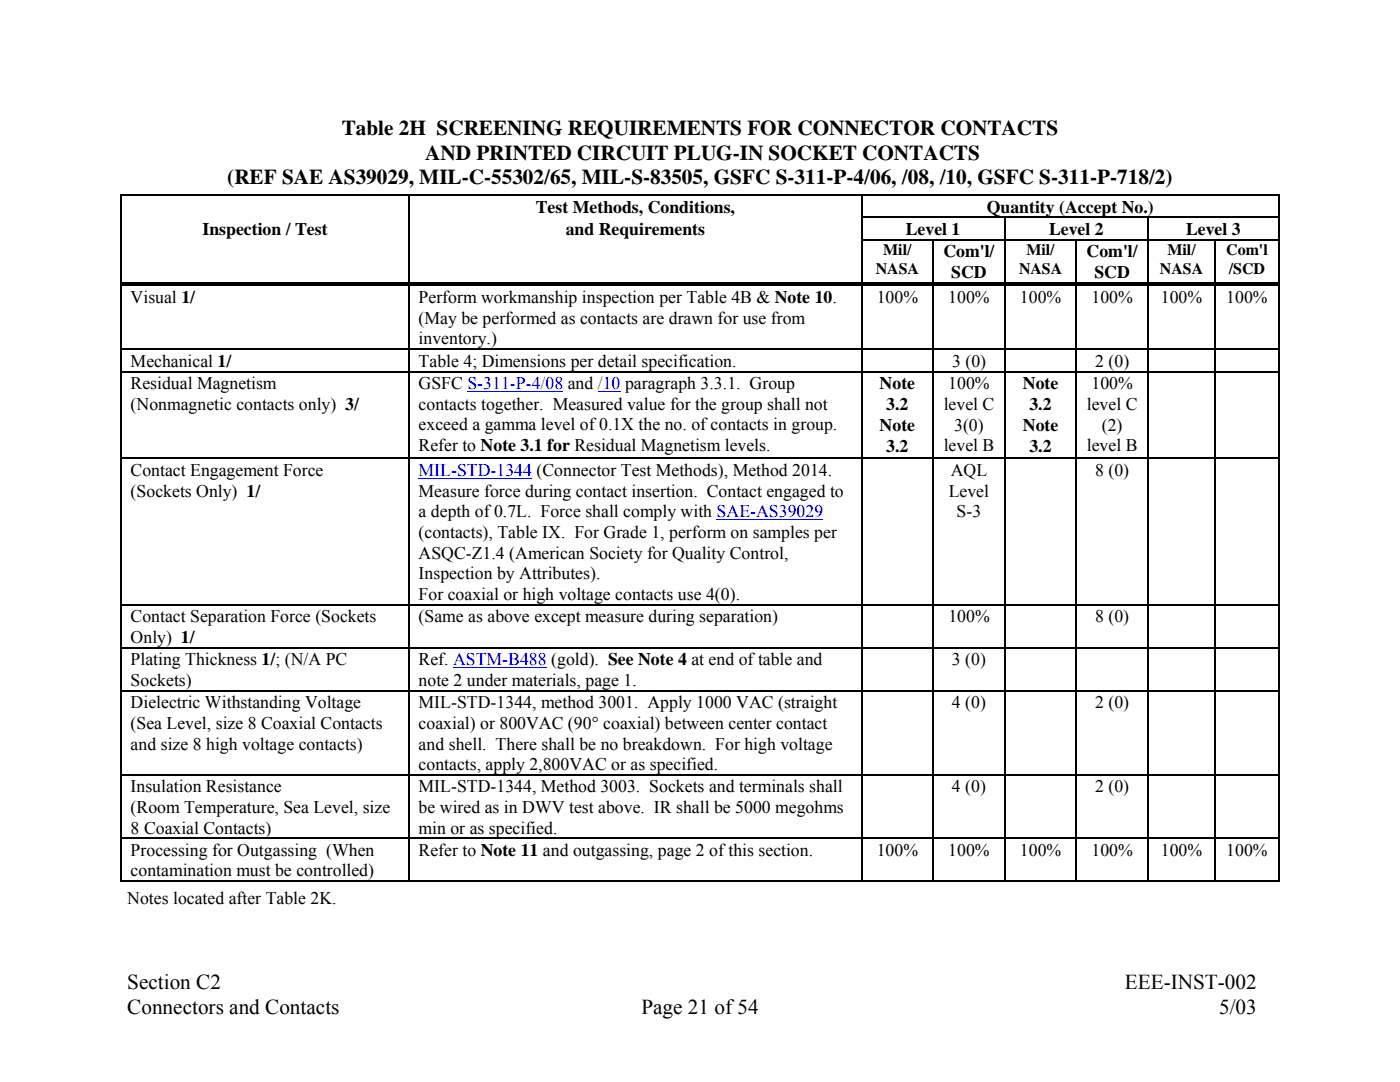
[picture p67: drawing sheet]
<svg xmlns="http://www.w3.org/2000/svg" width="279mm" height="216mm" viewBox="0 0 279 216" stroke-linecap="round" stroke-linejoin="round" font-family="sans-serif">
<defs><g id="words">
<g font-size="4.2">
<text x="68.2" y="26.9">Table 2H SCREENING REQUIREMENTS FOR CONNECTOR CONTACTS</text>
<text x="84.9" y="31.9">AND PRINTED CIRCUIT PLUG-IN SOCKET CONTACTS</text>
<text x="45.4" y="36.8">(REF SAE AS39029, MIL-C-55302/65, MIL-S-83505, GSFC S-311-P-4/06, /08, /10, GSFC S-311-P-718/2)</text>
<text x="25.4" y="197.3">Section C2</text>
<text x="224.5" y="197.3">EEE-INST-002</text>
<text x="25.4" y="202.2">Connectors and Contacts</text>
<text x="128" y="202.2">Page 21 of 54</text>
<text x="243.3" y="202.2">5/03</text>
</g>
<g font-size="3.5">
<text x="40.4" y="46.9">Inspection / Test</text>
<text x="106.9" y="42.4">Test Methods, Conditions,</text>
<text x="112.9" y="46.9">and Requirements</text>
<text x="180.8" y="46.9">Level 1</text>
<text x="196.9" y="42.4">Quantity (Accept No.)</text>
<text x="209.4" y="46.9">Level 2</text>
<text x="236.7" y="46.9">Level 3</text>
<text x="188.3" y="51.3">Com'l/</text>
<text x="216.9" y="51.3">Com'l/</text>
<text x="189.8" y="55.5">SCD</text>
<text x="218.4" y="55.5">SCD</text>
<text x="26.1" y="60.5">Visual 1/</text>
<text x="83.5" y="60.5">Perform workmanship inspection per Table 4B &amp; Note 10.</text>
<text x="83.5" y="64.6">(May be performed as contacts are drawn for use from</text>
<text x="175" y="60.4">100%</text>
<text x="189.3" y="60.4">100%</text>
<text x="203.5" y="60.4">100%</text>
<text x="217.8" y="60.4">100%</text>
<text x="231.7" y="60.4">100%</text>
<text x="244.7" y="60.4">100%</text>
<text x="83.5" y="68.7">inventory.)</text>
<text x="26.1" y="73.2">Mechanical 1/</text>
<text x="26.1" y="77.6">Residual Magnetism</text>
<text x="83.5" y="73.2">Table 4; Dimensions per detail specification.</text>
<text x="83.5" y="77.6">GSFC S-311-P-4/08 and /10 paragraph 3.3.1. Group</text>
<text x="175.6" y="77.7">Note</text>
<text x="189.3" y="77.6">100%</text>
<text x="190" y="73.2">3 (0)</text>
<text x="204.1" y="77.7">Note</text>
<text x="217.8" y="77.6">100%</text>
<text x="218.6" y="73.2">2 (0)</text>
<text x="26.1" y="81.8">(Nonmagnetic contacts only) 3/</text>
<text x="83.5" y="81.7">contacts together. Measured value for the group shall not</text>
<text x="176.9" y="81.8">3.2</text>
<text x="188.3" y="81.7">level C</text>
<text x="205.4" y="81.8">3.2</text>
<text x="216.9" y="81.7">level C</text>
<text x="83.5" y="85.9">exceed a gamma level of 0.1X the no. of contacts in group.</text>
<text x="175.6" y="86">Note</text>
<text x="190.4" y="85.9">3(0)</text>
<text x="204.1" y="86">Note</text>
<text x="219.9" y="85.9">(2)</text>
<text x="26.1" y="95">Contact Engagement Force</text>
<text x="83.5" y="90.1">Refer to Note 3.1 for Residual Magnetism levels.</text>
<text x="176.9" y="90.1">3.2</text>
<text x="188.3" y="90">level B</text>
<text x="189.7" y="95">AQL</text>
<text x="205.4" y="90.1">3.2</text>
<text x="216.9" y="90">level B</text>
<text x="218.5" y="95">8 (0)</text>
<text x="26.1" y="99.1">(Sockets Only) 1/</text>
<text x="83.5" y="99.1">Measure force during contact insertion. Contact engaged to</text>
<text x="189.4" y="99.1">Level</text>
<text x="83.5" y="103.2">a depth of 0.7L. Force shall comply with SAE-AS39029</text>
<text x="83.5" y="107.3">(contacts), Table IX. For Grade 1, perform on samples per</text>
<text x="190.9" y="103.2">S-3</text>
<text x="83.5" y="111.5">ASQC-Z1.4 (American Society for Quality Control,</text>
<text x="83.5" y="115.6">Inspection by Attributes).</text>
<text x="83.5" y="119.7">For coaxial or high voltage contacts use 4(0).</text>
<text x="26.1" y="124.1">Contact Separation Force (Sockets</text>
<text x="83.5" y="124.1">(Same as above except measure during separation)</text>
<text x="189.3" y="124.1">100%</text>
<text x="218.6" y="124.1">8 (0)</text>
<text x="26.1" y="128.3">Only) 1/</text>
<text x="26.1" y="136.9">Sockets)</text>
<text x="26.1" y="132.8">Plating Thickness 1/; (N/A PC</text>
<text x="83.5" y="132.8">Ref. ASTM-B488 (gold). See Note 4 at end of table and</text>
<text x="83.5" y="136.9">note 2 under materials, page 1.</text>
<text x="190" y="132.7">3 (0)</text>
<text x="26.1" y="141.3">Dielectric Withstanding Voltage</text>
<text x="83.5" y="141.3">MIL-STD-1344, method 3001. Apply 1000 VAC (straight</text>
<text x="190" y="141.3">4 (0)</text>
<text x="218.5" y="141.3">2 (0)</text>
<text x="26.1" y="145.4">(Sea Level, size 8 Coaxial Contacts</text>
<text x="26.1" y="149.6">and size 8 high voltage contacts)</text>
<text x="83.5" y="149.6">and shell. There shall be no breakdown. For high voltage</text>
<text x="83.5" y="145.4">coaxial) or 800VAC (90° coaxial) between center contact</text>
<text x="83.5" y="153.7">contacts, apply 2,800VAC or as specified.</text>
<text x="26.1" y="158.1">Insulation Resistance</text>
<text x="83.5" y="158.1">MIL-STD-1344, Method 3003. Sockets and terminals shall</text>
<text x="190" y="158.1">4 (0)</text>
<text x="218.5" y="158.1">2 (0)</text>
<text x="26.1" y="162.2">(Room Temperature, Sea Level, size</text>
<text x="26.1" y="166.3">8 Coaxial Contacts)</text>
<text x="83.5" y="162.2">be wired as in DWV test above. IR shall be 5000 megohms</text>
<text x="83.5" y="166.3">min or as specified.</text>
<text x="26.1" y="170.8">Processing for Outgassing (When</text>
<text x="83.5" y="170.8">Refer to Note 11 and outgassing, page 2 of this section.</text>
<text x="175" y="170.8">100%</text>
<text x="189.3" y="170.8">100%</text>
<text x="203.5" y="170.8">100%</text>
<text x="217.8" y="170.8">100%</text>
<text x="231.7" y="170.8">100%</text>
<text x="244.7" y="170.8">100%</text>
<text x="26.1" y="174.9">contamination must be controlled)</text>
<text x="25.4" y="180.3">Notes located after Table 2K.</text>
</g>
<text font-size="3.5" fill="#00f" x="83.5" y="95">MIL-STD-1344 (Connector Test Methods), Method 2014.</text>
<g font-size="3.2">
<text x="176.3" y="51">Mil/</text>
<text x="204.8" y="51">Mil/</text>
<text x="233" y="51">Mil/</text>
<text x="244.7" y="51">Com'l</text>
<text x="174.8" y="54.7">NASA</text>
<text x="203.4" y="54.7">NASA</text>
<text x="231.5" y="54.7">NASA</text>
<text x="245.3" y="54.7">/SCD</text>
</g>
</g></defs>
<g fill="#000">
<path d="M24 38.8h.3v.3h-.3zM81.5 38.8h.3v.3h-.3zM171.8 38.8h.3v.3h-.3zM255.1 38.8h.3v.3h-.3zM255.1 38.8h.3v.2h-.3zM24 43.2h.3v.3h-.3zM24 47.7h.3v.2h-.3zM24 56.3h.3v.8h-.3zM81.5 43.2h.3v.3h-.3zM81.5 47.7h.3v.2h-.3zM81.5 57l.3 .1zM81.5 56.3h.8v.2h-.8z"/>
<path d="M81.5 56.8h.8v.2h-.8zM171.8 43.2h.3v.3h-.3zM171.8 47.7h.3v.2h-.3zM171.8 57l.3 .1zM171.8 56.3h.8v.2h-.8zM171.8 56.8h.8v.2h-.8zM186.1 47.7h.3v.2h-.3zM186.1 57l.3 .1zM186.1 56.3h.8v.2h-.8zM186.1 56.8h.8v.2h-.8zM200.4 43.2h.3v.3h-.3zM200.4 47.7h.3v.2h-.3z"/>
<path d="M200.4 57l.3 .1zM200.4 56.3h.8v.2h-.8zM200.4 56.8h.8v.2h-.8zM214.7 47.7h.2v.2h-.2zM214.7 57l.2 .1zM214.7 56.3h.8v.2h-.8zM214.7 56.8h.8v.2h-.8zM229 43.2h.2v.3h-.2zM229 47.7h.2v.2h-.2zM229 57l.2 .1zM229 56.3h.7v.2h-.7zM229 56.8h.7v.2h-.7z"/>
<path d="M242.4 47.7h.3v.2h-.3zM242.4 57l.3 .1zM242.4 56.3h.8v.2h-.8zM242.4 56.8h.8v.2h-.8zM255.1 43.2h.3v.3h-.3zM255.1 47.7h.3v.2h-.3zM255.1 56.3h.3v.8h-.3zM24 69.6h.3v.2h-.3zM24 74h.3v.3h-.3zM81.5 69.6h.3v.2h-.3zM81.5 74h.3v.3h-.3zM171.8 69.6h.3v.2h-.3z"/>
<path d="M171.8 74h.3v.3h-.3zM186.1 69.6h.3v.2h-.3zM186.1 74h.3v.3h-.3zM200.4 69.6h.3v.2h-.3zM200.4 74h.3v.3h-.3zM214.7 69.6h.2v.2h-.2zM214.7 74h.2v.3h-.2zM229 69.6h.2v.2h-.2zM229 74h.2v.3h-.2zM242.4 69.6h.3v.2h-.3zM242.4 74h.3v.3h-.3zM255.1 69.6h.3v.2h-.3z"/>
<path d="M255.1 74h.3v.3h-.3zM24 91.4h.3v.2h-.3zM81.5 91.4h.3v.2h-.3zM171.8 91.4h.3v.2h-.3zM186.1 91.4h.3v.2h-.3zM200.4 91.4h.3v.2h-.3zM214.7 91.4h.2v.2h-.2zM229 91.4h.2v.2h-.2zM242.4 91.4h.3v.2h-.3zM255.1 91.4h.3v.2h-.3zM24 120.5h.3v.3h-.3zM24 129.1h.3v.3h-.3z"/>
<path d="M24 137.7h.3v.3h-.3zM81.5 120.5h.3v.3h-.3zM81.5 129.1h.3v.3h-.3zM81.5 137.7h.3v.3h-.3zM171.8 120.5h.3v.3h-.3zM171.8 129.1h.3v.3h-.3zM171.8 137.7h.3v.3h-.3zM186.1 120.5h.3v.3h-.3zM186.1 129.1h.3v.3h-.3zM186.1 137.7h.3v.3h-.3zM200.4 120.5h.3v.3h-.3zM200.4 129.1h.3v.3h-.3z"/>
<path d="M200.4 137.7h.3v.3h-.3zM214.7 120.5h.2v.3h-.2zM214.7 129.1h.2v.3h-.2zM214.7 137.7h.2v.3h-.2zM229 120.5h.2v.3h-.2zM229 129.1h.2v.3h-.2zM229 137.7h.2v.3h-.2zM242.4 120.5h.3v.3h-.3zM242.4 129.1h.3v.3h-.3zM242.4 137.7h.3v.3h-.3zM255.1 120.5h.3v.3h-.3zM255.1 129.1h.3v.3h-.3z"/>
<path d="M255.1 137.7h.3v.3h-.3zM24 154.5h.3v.3h-.3zM81.5 154.5h.3v.3h-.3zM171.8 154.5h.3v.3h-.3zM186.1 154.5h.3v.3h-.3zM200.4 154.5h.3v.3h-.3zM214.7 154.5h.2v.3h-.2zM229 154.5h.2v.3h-.2zM242.4 154.5h.3v.3h-.3zM255.1 154.5h.3v.3h-.3zM24 167.2h.3v.2h-.3zM81.5 167.2h.3v.2h-.3z"/>
<path d="M171.8 167.2h.3v.2h-.3zM186.1 167.2h.3v.2h-.3zM200.4 167.2h.3v.2h-.3zM214.7 167.2h.2v.2h-.2zM229 167.2h.2v.2h-.2zM242.4 167.2h.3v.2h-.3zM255.1 167.2h.3v.2h-.3zM255.1 175.7h.3v.2h-.3z"/>
</g>
<g fill="none" stroke="#000" stroke-width=".25">
<path d="M24 38.9h57.5M24.2 39.1v4.1M81.6 39.1v4.1M81.8 38.9h90M172 39.1v4.1M172.1 38.9h83M255.2 39.1v4.1M24.2 43.5v4.2M24.2 47.9v8.4M24.2 57.1v12.5M24.3 56.4h57.2M24.3 56.9h57.2"/>
<path d="M81.6 43.5v4.2M81.6 47.9v8.4M81.6 57.1v12.5M82.3 56.4h89.5M82.3 56.9h89.5M172 43.5v4.2M172 47.9v8.4M172 57.1v12.5M172.1 43.3h28.3M172.1 47.8h14M172.6 56.4h13.5M172.6 56.9h13.5"/>
<path d="M186.2 47.9v8.4M186.2 57.1v12.5M186.4 47.8h14M186.9 56.4h13.5M186.9 56.9h13.5M200.5 43.5v4.2M200.5 47.9v8.4M200.5 57.1v12.5M200.7 43.3h28.3M200.7 47.8h14M201.2 56.4h13.5M201.2 56.9h13.5"/>
<path d="M214.8 47.9v8.4M214.8 57.1v12.5M214.9 47.8h14.1M215.5 56.4h13.5M215.5 56.9h13.5M229.1 43.5v4.2M229.1 47.9v8.4M229.1 57.1v12.5M229.2 43.3h25.9M229.2 47.8h13.2M229.7 56.4h12.7M229.7 56.9h12.7"/>
<path d="M242.5 47.9v8.4M242.5 57.1v12.5M242.7 47.8h12.4M243.2 56.4h11.9M243.2 56.9h11.9M255.2 43.5v4.2M255.2 47.9v8.4M255.2 57.1v12.5M24.2 69.8v4.2M24.2 74.3v17.1M24.3 69.7h57.2M24.3 74.1h57.2"/>
<path d="M81.6 69.8v4.2M81.6 74.3v17.1M81.8 69.7h90M81.8 74.1h90M172 69.8v4.2M172 74.3v17.1M172.1 69.7h14M172.1 74.1h14M186.2 69.8v4.2M186.2 74.3v17.1M186.4 69.7h14M186.4 74.1h14"/>
<path d="M200.5 69.8v4.2M200.5 74.3v17.1M200.7 69.7h14M200.7 74.1h14M214.8 69.8v4.2M214.8 74.3v17.1M214.9 69.7h14.1M214.9 74.1h14.1M229.1 69.8v4.2M229.1 74.3v17.1M229.2 69.7h13.2M229.2 74.1h13.2"/>
<path d="M242.5 69.8v4.2M242.5 74.3v17.1M242.7 69.7h12.4M242.7 74.1h12.4M255.2 69.8v4.2M255.2 74.3v17.1M24.2 91.6v28.9M24.3 91.5h57.2M81.6 91.6v28.9M81.8 91.5h90M172 91.6v28.9M172.1 91.5h14"/>
<path d="M186.2 91.6v28.9M186.4 91.5h14M200.5 91.6v28.9M200.7 91.5h14M214.8 91.6v28.9M214.9 91.5h14.1M229.1 91.6v28.9M229.2 91.5h13.2M242.5 91.6v28.9M242.7 91.5h12.4M255.2 91.6v28.9M24.2 120.8v8.3"/>
<path d="M24.2 129.4v8.3M24.2 138v16.5M24.3 120.6h57.2M24.3 129.2h57.2M24.3 137.8h57.2M81.6 120.8v8.3M81.6 129.4v8.3M81.6 138v16.5M81.8 120.6h90M81.8 129.2h90M81.8 137.8h90M172 120.8v8.3"/>
<path d="M172 129.4v8.3M172 138v16.5M172.1 120.6h14M172.1 129.2h14M172.1 137.8h14M186.2 120.8v8.3M186.2 129.4v8.3M186.2 138v16.5M186.4 120.6h14M186.4 129.2h14M186.4 137.8h14M200.5 120.8v8.3"/>
<path d="M200.5 129.4v8.3M200.5 138v16.5M200.7 120.6h14M200.7 129.2h14M200.7 137.8h14M214.8 120.8v8.3M214.8 129.4v8.3M214.8 138v16.5M214.9 120.6h14.1M214.9 129.2h14.1M214.9 137.8h14.1M229.1 120.8v8.3"/>
<path d="M229.1 129.4v8.3M229.1 138v16.5M229.2 120.6h13.2M229.2 129.2h13.2M229.2 137.8h13.2M242.5 120.8v8.3M242.5 129.4v8.3M242.5 138v16.5M242.7 120.6h12.4M242.7 129.2h12.4M242.7 137.8h12.4M255.2 120.8v8.3"/>
<path d="M255.2 129.4v8.3M255.2 138v16.5M24.2 154.8v12.4M24.3 154.6h57.2M81.6 154.8v12.4M81.8 154.6h90M172 154.8v12.4M172.1 154.6h14M186.2 154.8v12.4M186.4 154.6h14M200.5 154.8v12.4M200.7 154.6h14"/>
<path d="M214.8 154.8v12.4M214.9 154.6h14.1M229.1 154.8v12.4M229.2 154.6h13.2M242.5 154.8v12.4M242.7 154.6h12.4M255.2 154.8v12.4M24 175.8h57.5M24.2 167.4v8.5M24.3 167.3h57.2M81.6 167.4v8.5M81.8 167.3h90"/>
<path d="M81.8 175.8h90M172 167.4v8.5M172.1 167.3h14M172.1 175.8h14M186.2 167.4v8.5M186.4 167.3h14M186.4 175.8h14M200.5 167.4v8.5M200.7 167.3h14M200.7 175.8h14M214.8 167.4v8.5M214.9 167.3h14.1"/>
<path d="M214.9 175.8h14.1M229.1 167.4v8.5M229.2 167.3h13.2M229.2 175.8h13.2M242.5 167.4v8.5M242.7 167.3h12.4M242.7 175.8h12.4M255.2 167.4v8.5"/>
</g>
<path d="M93.3 78.1h19.1M119.3 78.1h4.5M83.5 95.4h22.7M143 103.7h21.3M90.4 133.2h18.7" fill="none" stroke="#00f" stroke-width=".2"/>
<use href="#words"/>
</svg>
